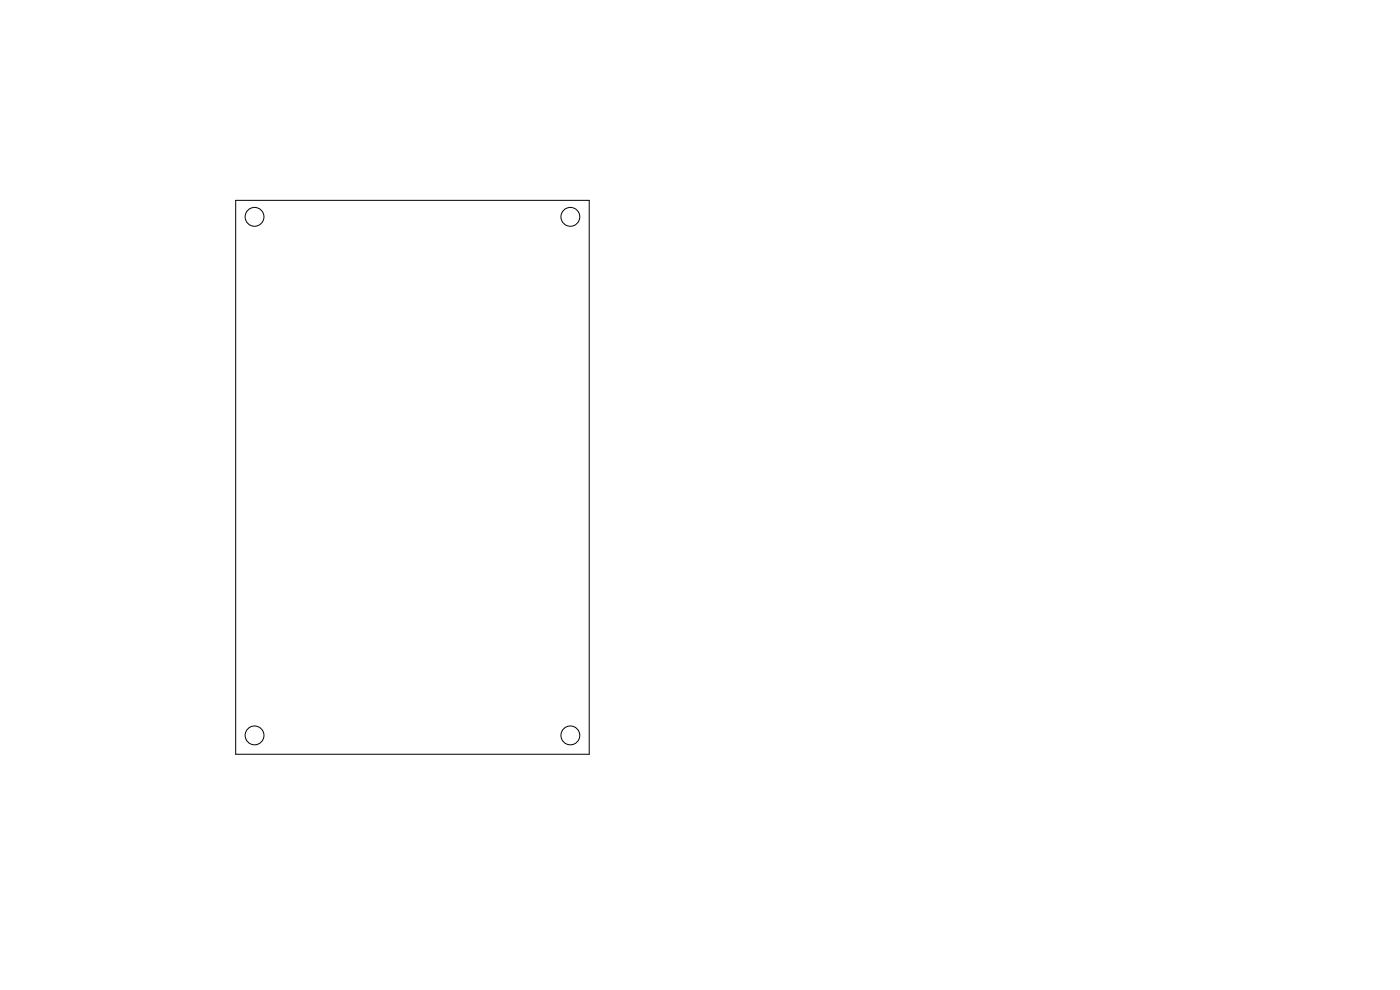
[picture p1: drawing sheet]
<svg xmlns="http://www.w3.org/2000/svg" width="297mm" height="210mm" viewBox="0 0 297 210" stroke-linecap="round" stroke-linejoin="round" font-family="sans-serif">
<g fill="none" stroke="#000" stroke-width=".21">
<path d="M50 42.5h75v117.5h-75z"/>
<circle cx="54" cy="46" r="2"/>
<circle cx="121" cy="46" r="2"/>
<circle cx="54" cy="156" r="2"/>
<circle cx="121" cy="156" r="2"/>
</g>
</svg>
